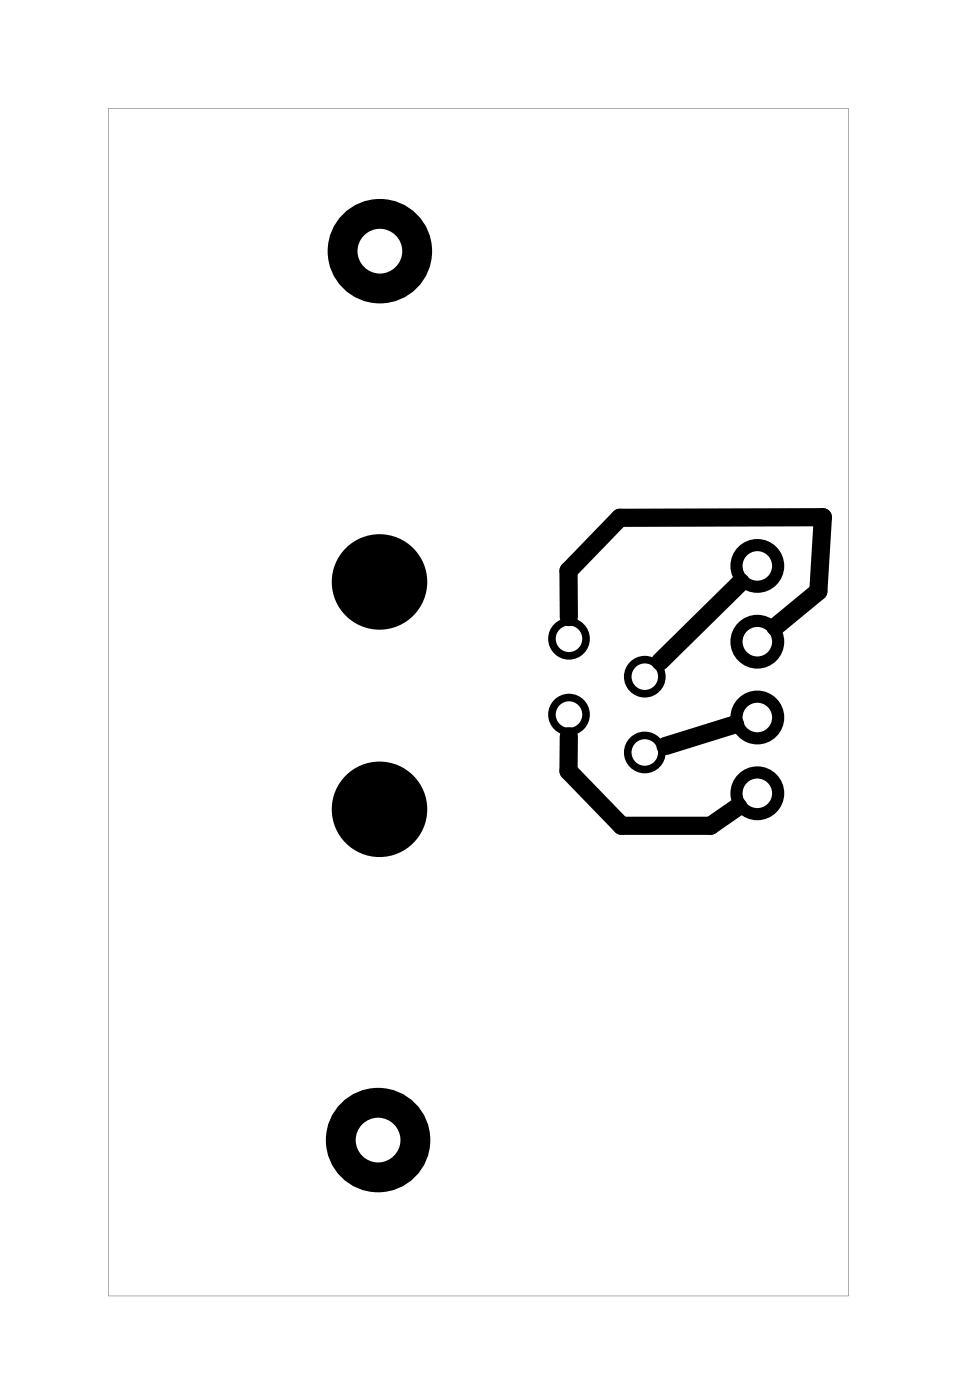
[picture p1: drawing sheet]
<svg xmlns="http://www.w3.org/2000/svg" width="32mm" height="47mm" viewBox="0 0 32 47" stroke-linecap="round" stroke-linejoin="round" font-family="sans-serif">
<path d="M3.6 3.6h24.8v39.8h-24.8zM3.6 3.6v39.8h24.8v-39.8z" fill="#000"/>
<g fill="none" stroke="#000" stroke-width="1" stroke-linecap="butt">
<circle cx="12.7" cy="8.4" r="1.25"/>
<circle cx="12.7" cy="38.2" r="1.25"/>
</g>
<g fill="none" stroke="#000" stroke-width=".41">
<circle cx="25.4" cy="19" r=".7"/>
<circle cx="25.4" cy="21.5" r=".7"/>
<circle cx="25.4" cy="26.6" r=".7"/>
<circle cx="25.4" cy="24" r=".7"/>
</g>
<g fill="none" stroke="#000" stroke-width=".25">
<circle cx="19.1" cy="23.9" r=".57"/>
<circle cx="19.1" cy="21.4" r=".57"/>
<circle cx="21.6" cy="22.7" r=".57"/>
<circle cx="21.6" cy="25.2" r=".57"/>
</g>
<g fill="#000">
<circle cx="12.7" cy="19.5" r="1.6"/>
<circle cx="12.7" cy="27.1" r="1.6"/>
</g>
<path d="M24.8 19.5l-2.7 2.7M19.1 24.7v1.1l1.7 1.9h3l.9-.7M19.1 20.7v-1.6l1.7-1.7 6.8-.1-.2 2.5-1.4 1.2M24.6 24.3l-2.3 .7" fill="none" stroke="#000" stroke-width=".61"/>
</svg>
